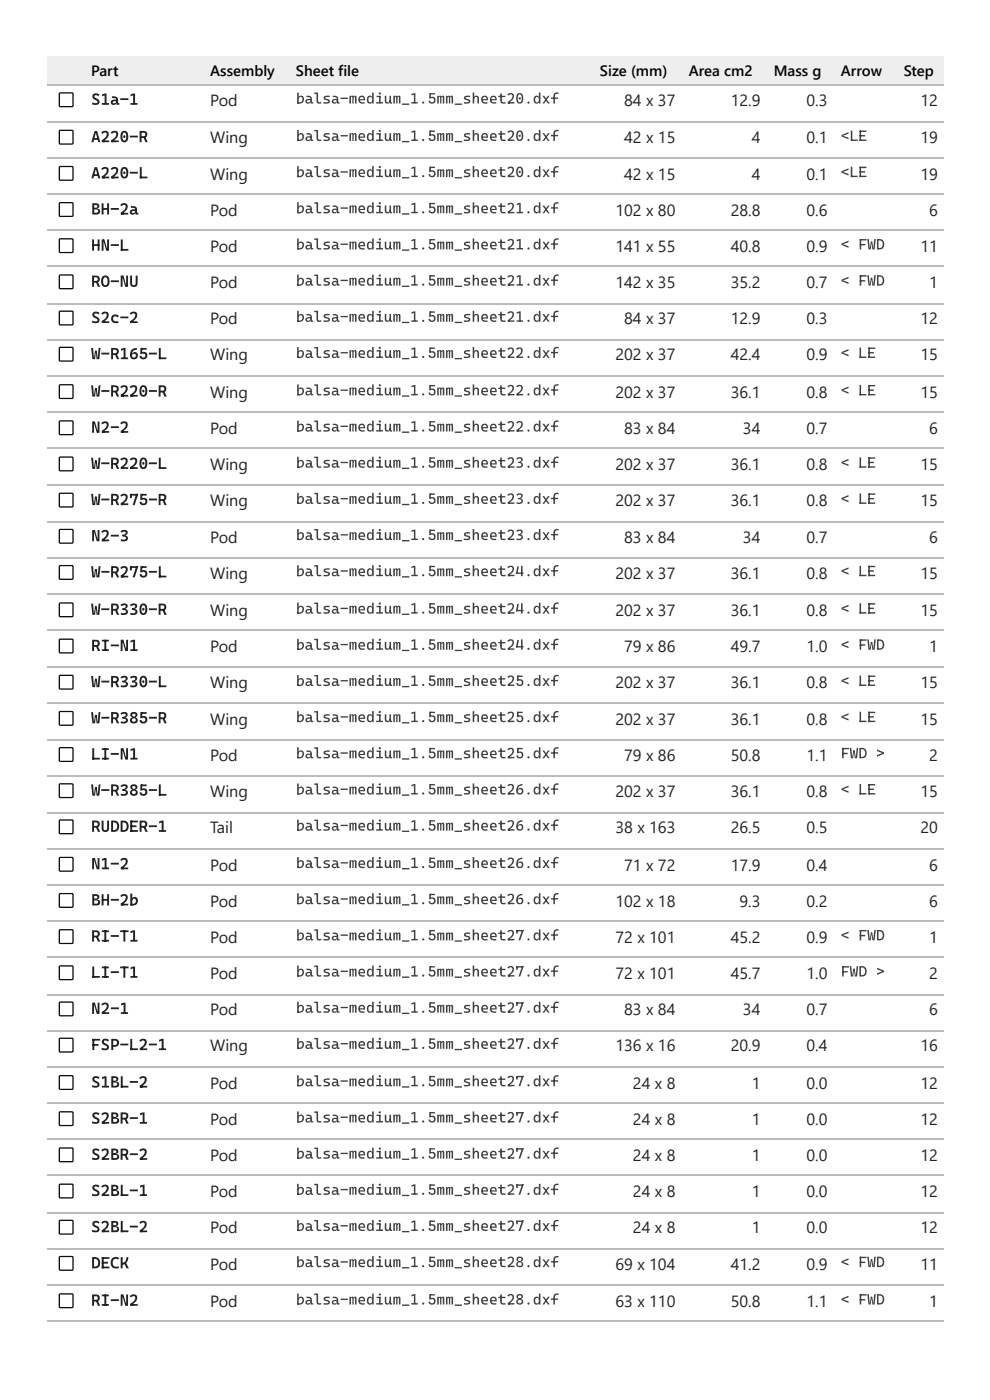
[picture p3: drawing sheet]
<svg xmlns="http://www.w3.org/2000/svg" width="210mm" height="297mm" viewBox="0 0 210 297" stroke-linecap="round" stroke-linejoin="round" font-family="sans-serif">
<defs><g id="words">
<g font-size="3.4" fill="#1f2328">
<text x="19.3" y="22.2">S1a-1</text>
<text x="44.6" y="22.5">Pod</text>
<text x="132.3" y="22.5">84 x 37</text>
<text x="154.9" y="22.5">12.9</text>
<text x="171" y="22.5">0.3</text>
<text x="195.2" y="22.5">12</text>
<text x="19.3" y="30.2">A220-R</text>
<text x="44.6" y="30.4">Wing</text>
<text x="132.3" y="30.4">42 x 15</text>
<text x="159.4" y="30.4">4</text>
<text x="171" y="30.4">0.1</text>
<text x="195.2" y="30.4">19</text>
<text x="19.3" y="37.8">A220-L</text>
<text x="44.6" y="38.1">Wing</text>
<text x="132.3" y="38.1">42 x 15</text>
<text x="159.4" y="38.1">4</text>
<text x="171" y="38.1">0.1</text>
<text x="195.2" y="38.1">19</text>
<text x="19.3" y="45.5">BH-2a</text>
<text x="44.6" y="45.8">Pod</text>
<text x="130.5" y="45.8">102 x 80</text>
<text x="154.9" y="45.8">28.8</text>
<text x="171" y="45.8">0.6</text>
<text x="197" y="45.8">6</text>
<text x="19.3" y="53.2">HN-L</text>
<text x="44.6" y="53.4">Pod</text>
<text x="130.5" y="53.4">141 x 55</text>
<text x="154.9" y="53.4">40.8</text>
<text x="171" y="53.4">0.9</text>
<text x="195.2" y="53.4">11</text>
<text x="19.3" y="60.9">RO-NU</text>
<text x="44.6" y="61.1">Pod</text>
<text x="130.5" y="61.1">142 x 35</text>
<text x="154.9" y="61.1">35.2</text>
<text x="171" y="61.1">0.7</text>
<text x="197" y="61.1">1</text>
<text x="19.3" y="68.5">S2c-2</text>
<text x="44.6" y="68.8">Pod</text>
<text x="132.3" y="68.8">84 x 37</text>
<text x="154.9" y="68.8">12.9</text>
<text x="171" y="68.8">0.3</text>
<text x="195.2" y="68.8">12</text>
<text x="19.3" y="76.2">W-R165-L</text>
<text x="44.6" y="76.5">Wing</text>
<text x="130.5" y="76.5">202 x 37</text>
<text x="154.9" y="76.5">42.4</text>
<text x="171" y="76.5">0.9</text>
<text x="195.2" y="76.5">15</text>
<text x="19.3" y="84.1">W-R220-R</text>
<text x="44.6" y="84.4">Wing</text>
<text x="130.5" y="84.4">202 x 37</text>
<text x="154.9" y="84.4">36.1</text>
<text x="171" y="84.4">0.8</text>
<text x="195.2" y="84.4">15</text>
<text x="19.3" y="91.8">N2-2</text>
<text x="44.6" y="92.1">Pod</text>
<text x="132.3" y="92.1">83 x 84</text>
<text x="157.5" y="92.1">34</text>
<text x="171" y="92.1">0.7</text>
<text x="197" y="92.1">6</text>
<text x="19.3" y="99.5">W-R220-L</text>
<text x="44.6" y="99.7">Wing</text>
<text x="130.5" y="99.7">202 x 37</text>
<text x="154.9" y="99.7">36.1</text>
<text x="171" y="99.7">0.8</text>
<text x="195.2" y="99.7">15</text>
<text x="19.3" y="107.2">W-R275-R</text>
<text x="44.6" y="107.4">Wing</text>
<text x="130.5" y="107.4">202 x 37</text>
<text x="154.9" y="107.4">36.1</text>
<text x="171" y="107.4">0.8</text>
<text x="195.2" y="107.4">15</text>
<text x="19.3" y="114.8">N2-3</text>
<text x="44.6" y="115.1">Pod</text>
<text x="132.3" y="115.1">83 x 84</text>
<text x="157.5" y="115.1">34</text>
<text x="171" y="115.1">0.7</text>
<text x="197" y="115.1">6</text>
<text x="19.3" y="122.5">W-R275-L</text>
<text x="44.6" y="122.8">Wing</text>
<text x="130.5" y="122.8">202 x 37</text>
<text x="154.9" y="122.8">36.1</text>
<text x="171" y="122.8">0.8</text>
<text x="195.2" y="122.8">15</text>
<text x="19.3" y="130.4">W-R330-R</text>
<text x="44.6" y="130.7">Wing</text>
<text x="130.5" y="130.7">202 x 37</text>
<text x="154.9" y="130.7">36.1</text>
<text x="171" y="130.7">0.8</text>
<text x="195.2" y="130.7">15</text>
<text x="19.3" y="138.1">RI-N1</text>
<text x="44.6" y="138.4">Pod</text>
<text x="132.3" y="138.4">79 x 86</text>
<text x="154.9" y="138.4">49.7</text>
<text x="171" y="138.4">1.0</text>
<text x="197" y="138.4">1</text>
<text x="19.3" y="145.8">W-R330-L</text>
<text x="44.6" y="146.1">Wing</text>
<text x="130.5" y="146.1">202 x 37</text>
<text x="154.9" y="146.1">36.1</text>
<text x="171" y="146.1">0.8</text>
<text x="195.2" y="146.1">15</text>
<text x="19.3" y="153.5">W-R385-R</text>
<text x="44.6" y="153.7">Wing</text>
<text x="130.5" y="153.7">202 x 37</text>
<text x="154.9" y="153.7">36.1</text>
<text x="171" y="153.7">0.8</text>
<text x="195.2" y="153.7">15</text>
<text x="19.3" y="161.1">LI-N1</text>
<text x="44.6" y="161.4">Pod</text>
<text x="132.3" y="161.4">79 x 86</text>
<text x="154.9" y="161.4">50.8</text>
<text x="171" y="161.4">1.1</text>
<text x="197" y="161.4">2</text>
<text x="19.3" y="168.8">W-R385-L</text>
<text x="44.6" y="169.1">Wing</text>
<text x="130.5" y="169.1">202 x 37</text>
<text x="154.9" y="169.1">36.1</text>
<text x="171" y="169.1">0.8</text>
<text x="195.2" y="169.1">15</text>
<text x="19.3" y="176.5">RUDDER-1</text>
<text x="44.6" y="176.7">Tail</text>
<text x="130.5" y="176.7">38 x 163</text>
<text x="154.9" y="176.7">26.5</text>
<text x="171" y="176.7">0.5</text>
<text x="195.2" y="176.7">20</text>
<text x="19.3" y="184.4">N1-2</text>
<text x="44.6" y="184.7">Pod</text>
<text x="132.3" y="184.7">71 x 72</text>
<text x="154.9" y="184.7">17.9</text>
<text x="171" y="184.7">0.4</text>
<text x="197" y="184.7">6</text>
<text x="19.3" y="192.1">BH-2b</text>
<text x="44.6" y="192.4">Pod</text>
<text x="130.5" y="192.4">102 x 18</text>
<text x="156.8" y="192.4">9.3</text>
<text x="171" y="192.4">0.2</text>
<text x="197" y="192.4">6</text>
<text x="19.3" y="199.8">RI-T1</text>
<text x="44.6" y="200">Pod</text>
<text x="130.5" y="200">72 x 101</text>
<text x="154.9" y="200">45.2</text>
<text x="171" y="200">0.9</text>
<text x="197" y="200">1</text>
<text x="19.3" y="207.4">LI-T1</text>
<text x="44.6" y="207.7">Pod</text>
<text x="130.5" y="207.7">72 x 101</text>
<text x="154.9" y="207.7">45.7</text>
<text x="171" y="207.7">1.0</text>
<text x="197" y="207.7">2</text>
<text x="19.3" y="215.1">N2-1</text>
<text x="44.6" y="215.4">Pod</text>
<text x="132.3" y="215.4">83 x 84</text>
<text x="157.5" y="215.4">34</text>
<text x="171" y="215.4">0.7</text>
<text x="197" y="215.4">6</text>
<text x="19.3" y="222.8">FSP-L2-1</text>
<text x="44.6" y="223">Wing</text>
<text x="130.5" y="223">136 x 16</text>
<text x="154.9" y="223">20.9</text>
<text x="171" y="223">0.4</text>
<text x="195.2" y="223">16</text>
<text x="19.3" y="230.7">S1BL-2</text>
<text x="44.6" y="231">Pod</text>
<text x="134.2" y="231">24 x 8</text>
<text x="159.4" y="231">1</text>
<text x="171" y="231">0.0</text>
<text x="195.2" y="231">12</text>
<text x="19.3" y="238.4">S2BR-1</text>
<text x="44.6" y="238.7">Pod</text>
<text x="134.2" y="238.7">24 x 8</text>
<text x="159.4" y="238.7">1</text>
<text x="171" y="238.7">0.0</text>
<text x="195.2" y="238.7">12</text>
<text x="19.3" y="246.1">S2BR-2</text>
<text x="44.6" y="246.3">Pod</text>
<text x="134.2" y="246.3">24 x 8</text>
<text x="159.4" y="246.3">1</text>
<text x="171" y="246.3">0.0</text>
<text x="195.2" y="246.3">12</text>
<text x="19.3" y="253.7">S2BL-1</text>
<text x="44.6" y="254">Pod</text>
<text x="134.2" y="254">24 x 8</text>
<text x="159.4" y="254">1</text>
<text x="171" y="254">0.0</text>
<text x="195.2" y="254">12</text>
<text x="19.3" y="261.4">S2BL-2</text>
<text x="44.6" y="261.7">Pod</text>
<text x="134.2" y="261.7">24 x 8</text>
<text x="159.4" y="261.7">1</text>
<text x="171" y="261.7">0.0</text>
<text x="195.2" y="261.7">12</text>
<text x="19.3" y="269.1">DECK</text>
<text x="44.6" y="269.3">Pod</text>
<text x="130.5" y="269.3">69 x 104</text>
<text x="154.9" y="269.3">41.2</text>
<text x="171" y="269.3">0.9</text>
<text x="195.2" y="269.3">11</text>
<text x="19.3" y="277">RI-N2</text>
<text x="44.6" y="277.3">Pod</text>
<text x="130.5" y="277.3">63 x 110</text>
<text x="154.9" y="277.3">50.8</text>
<text x="171" y="277.3">1.1</text>
<text x="197" y="277.3">1</text>
</g>
<g font-size="3.2">
<text x="19.3" y="16.1">Part</text>
<text x="44.6" y="16.1">Assembly</text>
<text x="62.7" y="16.1">Sheet file</text>
<text x="127.2" y="16.1">Size (mm)</text>
<text x="146" y="16.1">Area cm2</text>
<text x="164" y="16.1">Mass g</text>
<text x="178.3" y="16.1">Arrow</text>
<text x="191.6" y="16.1">Step</text>
</g>
<g font-size="3.2" fill="#3d4248">
<text x="62.7" y="22">balsa-medium_1.5mm_sheet20.dxf</text>
<text x="62.7" y="29.9">balsa-medium_1.5mm_sheet20.dxf</text>
<text x="178.3" y="29.9">&lt;LE</text>
<text x="62.7" y="37.6">balsa-medium_1.5mm_sheet20.dxf</text>
<text x="178.3" y="37.6">&lt;LE</text>
<text x="62.7" y="45.2">balsa-medium_1.5mm_sheet21.dxf</text>
<text x="62.7" y="52.9">balsa-medium_1.5mm_sheet21.dxf</text>
<text x="178.3" y="52.9">&lt; FWD</text>
<text x="62.7" y="60.6">balsa-medium_1.5mm_sheet21.dxf</text>
<text x="178.3" y="60.6">&lt; FWD</text>
<text x="62.7" y="68.3">balsa-medium_1.5mm_sheet21.dxf</text>
<text x="62.7" y="75.9">balsa-medium_1.5mm_sheet22.dxf</text>
<text x="178.3" y="75.9">&lt; LE</text>
<text x="62.7" y="83.9">balsa-medium_1.5mm_sheet22.dxf</text>
<text x="178.3" y="83.9">&lt; LE</text>
<text x="62.7" y="91.5">balsa-medium_1.5mm_sheet22.dxf</text>
<text x="62.7" y="99.2">balsa-medium_1.5mm_sheet23.dxf</text>
<text x="178.3" y="99.2">&lt; LE</text>
<text x="62.7" y="106.9">balsa-medium_1.5mm_sheet23.dxf</text>
<text x="178.3" y="106.9">&lt; LE</text>
<text x="62.7" y="114.6">balsa-medium_1.5mm_sheet23.dxf</text>
<text x="62.7" y="122.2">balsa-medium_1.5mm_sheet24.dxf</text>
<text x="178.3" y="122.2">&lt; LE</text>
<text x="62.7" y="130.2">balsa-medium_1.5mm_sheet24.dxf</text>
<text x="178.3" y="130.2">&lt; LE</text>
<text x="62.7" y="137.8">balsa-medium_1.5mm_sheet24.dxf</text>
<text x="178.3" y="137.8">&lt; FWD</text>
<text x="62.7" y="145.5">balsa-medium_1.5mm_sheet25.dxf</text>
<text x="178.3" y="145.5">&lt; LE</text>
<text x="62.7" y="153.2">balsa-medium_1.5mm_sheet25.dxf</text>
<text x="178.3" y="153.2">&lt; LE</text>
<text x="62.7" y="160.9">balsa-medium_1.5mm_sheet25.dxf</text>
<text x="178.3" y="160.9">FWD &gt;</text>
<text x="62.7" y="168.5">balsa-medium_1.5mm_sheet26.dxf</text>
<text x="178.3" y="168.5">&lt; LE</text>
<text x="62.7" y="176.2">balsa-medium_1.5mm_sheet26.dxf</text>
<text x="62.7" y="184.2">balsa-medium_1.5mm_sheet26.dxf</text>
<text x="62.7" y="191.8">balsa-medium_1.5mm_sheet26.dxf</text>
<text x="62.7" y="199.5">balsa-medium_1.5mm_sheet27.dxf</text>
<text x="178.3" y="199.5">&lt; FWD</text>
<text x="62.7" y="207.2">balsa-medium_1.5mm_sheet27.dxf</text>
<text x="178.3" y="207.2">FWD &gt;</text>
<text x="62.7" y="214.8">balsa-medium_1.5mm_sheet27.dxf</text>
<text x="62.7" y="222.5">balsa-medium_1.5mm_sheet27.dxf</text>
<text x="62.7" y="230.5">balsa-medium_1.5mm_sheet27.dxf</text>
<text x="62.7" y="238.1">balsa-medium_1.5mm_sheet27.dxf</text>
<text x="62.7" y="245.8">balsa-medium_1.5mm_sheet27.dxf</text>
<text x="62.7" y="253.5">balsa-medium_1.5mm_sheet27.dxf</text>
<text x="62.7" y="261.1">balsa-medium_1.5mm_sheet27.dxf</text>
<text x="62.7" y="268.8">balsa-medium_1.5mm_sheet28.dxf</text>
<text x="178.3" y="268.8">&lt; FWD</text>
<text x="62.7" y="276.8">balsa-medium_1.5mm_sheet28.dxf</text>
<text x="178.3" y="276.8">&lt; FWD</text>
</g>
</g></defs>
<g fill="#eee">
<path d="M10.1 11.9h7.9v6.1h-7.9z"/>
<path d="M18 11.9h25.1v6.1h-25.1z"/>
<path d="M43.1 11.9h18.3v6.1h-18.3z"/>
<path d="M61.4 11.9h64.3v6.1h-64.3z"/>
<path d="M125.7 11.9h19v6.1h-19z"/>
<path d="M144.7 11.9h18v6.1h-18z"/>
<path d="M162.7 11.9h14v6.1h-14z"/>
<path d="M176.7 11.9h13.5v6.1h-13.5z"/>
<path d="M190.2 11.9h9.9v6.1h-9.9z"/>
</g>
<g fill="none" stroke="#bbb" stroke-width=".26">
<path d="M10.1 18.1h190M10.1 25.8h190M10.1 33.5h190M10.1 41.1h190M10.1 48.8h190M10.1 56.5h190M10.1 64.4h190M10.1 72.1h190M10.1 79.8h190M10.1 87.4h190M10.1 95.1h190M10.1 102.8h190"/>
<path d="M10.1 110.7h190M10.1 118.4h190M10.1 126.1h190M10.1 133.7h190M10.1 141.4h190M10.1 149.1h190M10.1 157h190M10.1 164.7h190M10.1 172.4h190M10.1 180h190M10.1 187.7h190M10.1 195.4h190"/>
<path d="M10.1 203.1h190M10.1 211h190M10.1 218.7h190M10.1 226.4h190M10.1 234h190M10.1 241.7h190M10.1 249.4h190M10.1 257.3h190M10.1 265h190M10.1 272.7h190M10.1 280.3h190"/>
</g>
<g fill="none" stroke="#000" stroke-width=".26">
<path d="M12.6 19.8h2.8v2.8h-2.8zM12.6 27.7h2.8v2.8h-2.8zM12.6 35.4h2.8v2.8h-2.8zM12.6 43.1h2.8v2.7h-2.8zM12.6 50.7h2.8v2.8h-2.8zM12.6 58.4h2.8v2.8h-2.8zM12.6 66.1h2.8v2.8h-2.8zM12.6 73.8h2.8v2.7h-2.8zM12.6 81.7h2.8v2.8h-2.8zM12.6 89.4h2.8v2.7h-2.8zM12.6 97h2.8v2.8h-2.8zM12.6 104.7h2.8v2.8h-2.8z"/>
<path d="M12.6 112.4h2.8v2.8h-2.8zM12.6 120.1h2.8v2.7h-2.8zM12.6 128h2.8v2.8h-2.8zM12.6 135.7h2.8v2.7h-2.8zM12.6 143.3h2.8v2.8h-2.8zM12.6 151h2.8v2.8h-2.8zM12.6 158.7h2.8v2.8h-2.8zM12.6 166.4h2.8v2.7h-2.8zM12.6 174h2.8v2.8h-2.8zM12.6 182h2.8v2.7h-2.8zM12.6 189.6h2.8v2.8h-2.8zM12.6 197.3h2.8v2.8h-2.8z"/>
<path d="M12.6 205h2.8v2.8h-2.8zM12.6 212.7h2.8v2.7h-2.8zM12.6 220.3h2.8v2.8h-2.8zM12.6 228.3h2.8v2.7h-2.8zM12.6 235.9h2.8v2.8h-2.8zM12.6 243.6h2.8v2.8h-2.8zM12.6 251.3h2.8v2.8h-2.8zM12.6 259h2.8v2.7h-2.8zM12.6 266.6h2.8v2.8h-2.8zM12.6 274.6h2.8v2.8h-2.8z"/>
</g>
<use href="#words"/>
</svg>
